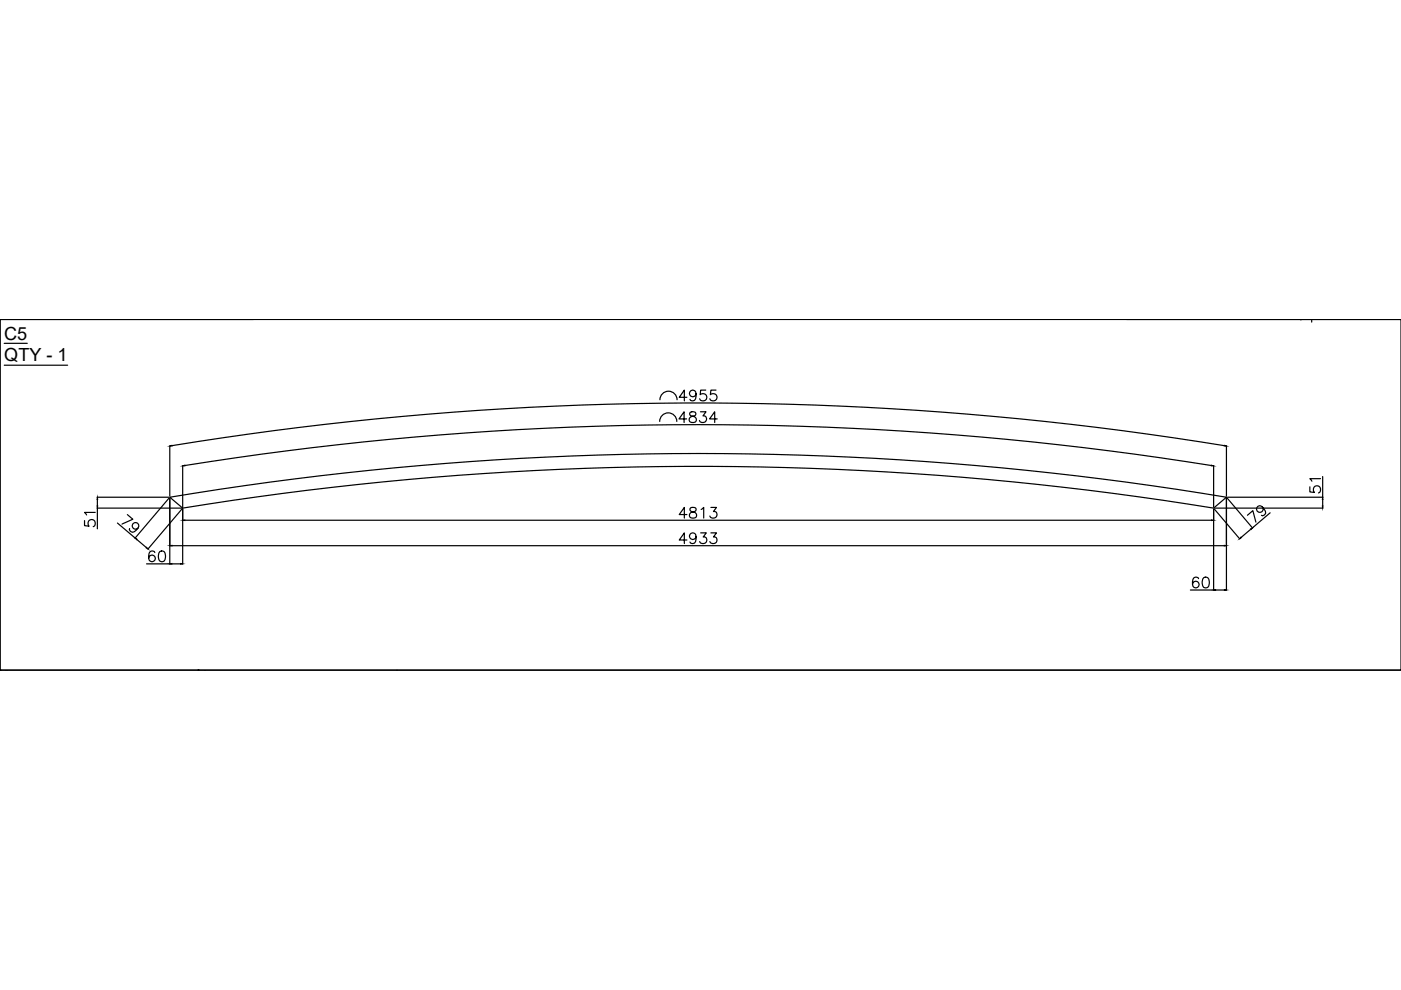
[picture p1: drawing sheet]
<svg xmlns="http://www.w3.org/2000/svg" width="297mm" height="210mm" viewBox="0 0 297 210" stroke-linecap="round" stroke-linejoin="round" font-family="sans-serif">
<defs><g id="words">
<g font-size="3.8">
<text x=".9" y="72">C5</text>
<text x=".9" y="76.6">QTY - 1</text>
<text x=".2" y="145">SP20</text>
<text x="26.4" y="145.5">QTY - 1 SP21</text>
</g>
</g></defs>
<!-- layer: 0 -->
<g fill="none" stroke="#000" stroke-width=".25">
<path d="M.1 67.7h296.9v74.4h-296.9zM.1 67.7h53.6M.9 72.8h4.9M.9 77.4h13.4M25.9 67.7h.1M53.7 67.7h.1M238.8 67.7h58.2M275.8 67.7v.1M278.1 67.7v.6M280.9 67.7h.1M36 94.5v10.7M36.4 94.5a691.9 691.9 0 0 1 223.2 0"/>
<path d="M38.7 98.7v8.8M39.2 98.7a687.7 687.7 0 0 1 217.7 0M139.9 89.4a1.82 1.82 0 0 1 1.8-1.9 1.82 1.82 0 0 1 1.8 1.9M139.9 84.8a1.82 1.82 0 0 1 1.8-1.9 1.82 1.82 0 0 1 1.8 1.9M145.6 88.8h-1.6l1-1.5v2.3M145.6 84.2h-1.6l1.1-1.5v2.3M146.3 87.4a.45 .45 0 0 0 .3 .8 .84 .84 0 0 1 .8 .3 .84 .84 0 0 1 .1 .9 .81 .81 0 0 1-.9 .2 .81 .81 0 0 1-.5-.8 1.36 1.36 0 0 1 1.3-.7l.1-.5a.84 .84 0 0 0-1.2-.2zM147.6 83.5a.71 .71 0 0 1-1 .6 .71 .71 0 0 1-.3-1.1 .71 .71 0 0 1 1.2 0 2.09 2.09 0 0 1-.2 1.9 .67 .67 0 0 1-1-.2M148.5 87.3h1.2l-.7 .9a.73 .73 0 0 1 .8 .8 .73 .73 0 0 1-1 .6l-.3-.1-.2-.4M149.6 82.7h-1l-.2 1a.8 .8 0 0 1 1.3 0 .8 .8 0 0 1-.2 1.2 .8 .8 0 0 1-1.2-.3M151.8 82.7h-1.1l-.1 1a.8 .8 0 0 1 1.2 0 .8 .8 0 0 1-.1 1.2 .8 .8 0 0 1-1.2-.3M152.1 88.8h-1.7l1.1-1.5v2.3"/>
<path d="M257.3 98.7v8.8M260 94.5v10.7M17.9 110.4v1.1l1 .1a.8 .8 0 0 1 0-1.2 .8 .8 0 0 1 1.2 .1 .8 .8 0 0 1-.3 1.2M20.2 108.6h-2.3l.5 .6M20.6 105.4h15.2M20.6 107.7h17.9M20.6 105.9v1.4M20.6 107.7v4.4M24.9 110.9l3.8 3.2M27 109.1l1.2 1-2.3 1M29 114.4l2 1.7M29.2 112a.7 .7 0 0 1-1.1-.2 .7 .7 0 0 1 .5-1 .7 .7 0 0 1 .8 .8 1.99 1.99 0 0 1-1.3 1.3 .66 .66 0 0 1-.6-.8"/>
<path d="M31.1 119.6h4.9M32.8 117.2a.67 .67 0 0 0-.9-.3 1.74 1.74 0 0 0 0 2.1 .71 .71 0 0 0 1-.3 .71 .71 0 0 0-.5-1 .71 .71 0 0 0-.9 .6M33.9 116.9a.74 .74 0 0 1 1.1 .4 1.9 1.9 0 0 1-.2 1.7 .74 .74 0 0 1-1.1-.3 1.88 1.88 0 0 1 .2-1.8zM35.9 105.6l-7.3 8.5M36 105.4a681.3 681.3 0 0 1 224 0l-2.7 2.3a679 679 0 0 0-218.6 0zM36 105.6v14M36.5 115.7h223.1M36.5 119.6h1.8M38.6 107.9l-7.3 8.5M38.7 108v11.6M39.2 110.3h217.7M145.6 109.1h-1.6l1.1-1.5v2.2"/>
<path d="M145.6 114.5h-1.6l1.1-1.5v2.2M146.4 107.7a.47 .47 0 0 0 .2 .8 .92 .92 0 0 1 1.1 .9 .75 .75 0 0 1-1 .4 .75 .75 0 0 1-.4-.9l.2-.2a.94 .94 0 0 0 1.1-.8 .86 .86 0 0 0-1.2-.2zM147.6 113.7a.71 .71 0 0 1-1 .6 .71 .71 0 0 1-.3-1.1 .71 .71 0 0 1 1.2 .1 2.09 2.09 0 0 1-.2 1.8 .67 .67 0 0 1-1-.2M148.6 113h1.2l-.7 .8a.73 .73 0 0 1 .8 .9 .73 .73 0 0 1-1 .5l-.3-.1-.3-.3M148.7 108l.5-.4v2.2M150.7 107.6h1.2l-.6 .9a.73 .73 0 0 1 .7 .8 .73 .73 0 0 1-1 .5l-.3-.1-.2-.3M150.7 113h1.2l-.6 .8a.73 .73 0 0 1 .7 .9 .73 .73 0 0 1-1 .5l-.3-.1-.2-.3M257.3 108v17.2M257.4 107.9l5.5 6.4M257.5 107.7h23M260 105.6v19.6M260.2 105.6l5.4 6.4 3.7-3.3"/>
<path d="M260.3 105.4h20.2M264.5 109.3l1.1-1 .7 2.4M265.2 112.2l-2 1.7M267.7 107.5a.7 .7 0 0 1-.4 1.1 .7 .7 0 0 1-.9-.7 .7 .7 0 0 1 .9-.6 2.06 2.06 0 0 1 1 1.5 .68 .68 0 0 1-.8 .5M277.7 103.2v1.1l1 .1a.8 .8 0 0 1 0-1.2 .8 .8 0 0 1 1.2 .1 .8 .8 0 0 1-.4 1.2M280 101.5h-2.3l.4 .5M280.4 101v4.4M280.4 105.9v1.4M252.4 125.1h4.9M254.1 122.7a.65 .65 0 0 0-.6-.3 .65 .65 0 0 0-.6 .4 1.68 1.68 0 0 0 .2 1.7 .7 .7 0 0 0 1.1-.3 .7 .7 0 0 0-.5-.9 .7 .7 0 0 0-.9 .6M255.2 122.5a.74 .74 0 0 1 1.1 .3 1.88 1.88 0 0 1-.2 1.7 .74 .74 0 0 1-1.1-.3 1.9 1.9 0 0 1 .2-1.7zM257.8 125.1h1.8"/>
<path d="M.1 142.1h296.9"/>
</g>
<g fill="#000" stroke="#000" stroke-width=".21">
<path d="M36 94.6l.4-.2 .1 .2zM38.7 98.8l.5-.2v.2zM256.9 98.6l.4 .2h-.5zM259.6 94.4l.4 .2h-.4zM20.6 105.4l.1 .5h-.1zM20.6 107.3h.1l-.1 .4zM28.7 114.1l.3 .2v.1zM31.1 116l.3 .4-.4-.2zM36 115.7l.5-.1v.2zM36 119.6l.5-.1v.1zM38.3 119.5l.4 .1h-.4zM38.7 110.3l.5-.1v.2z"/>
<path d="M256.9 110.2l.4 .1-.4 .1zM259.6 115.6l.4 .1-.4 .1zM263.1 113.9l.1 .1-.4 .2zM265.1 112.2l.4-.3-.3 .4zM280.4 107.3h.1l-.1 .4zM280.4 105.4l.1 .5h-.1zM257.3 125.1l.5-.1v.2zM259.6 125l.4 .1-.4 .1z"/>
<circle cx=".1" cy="142.1" r=".1"/>
<circle cx="42.1" cy="142.1" r=".11"/>
</g>
<use href="#words"/>
</svg>
